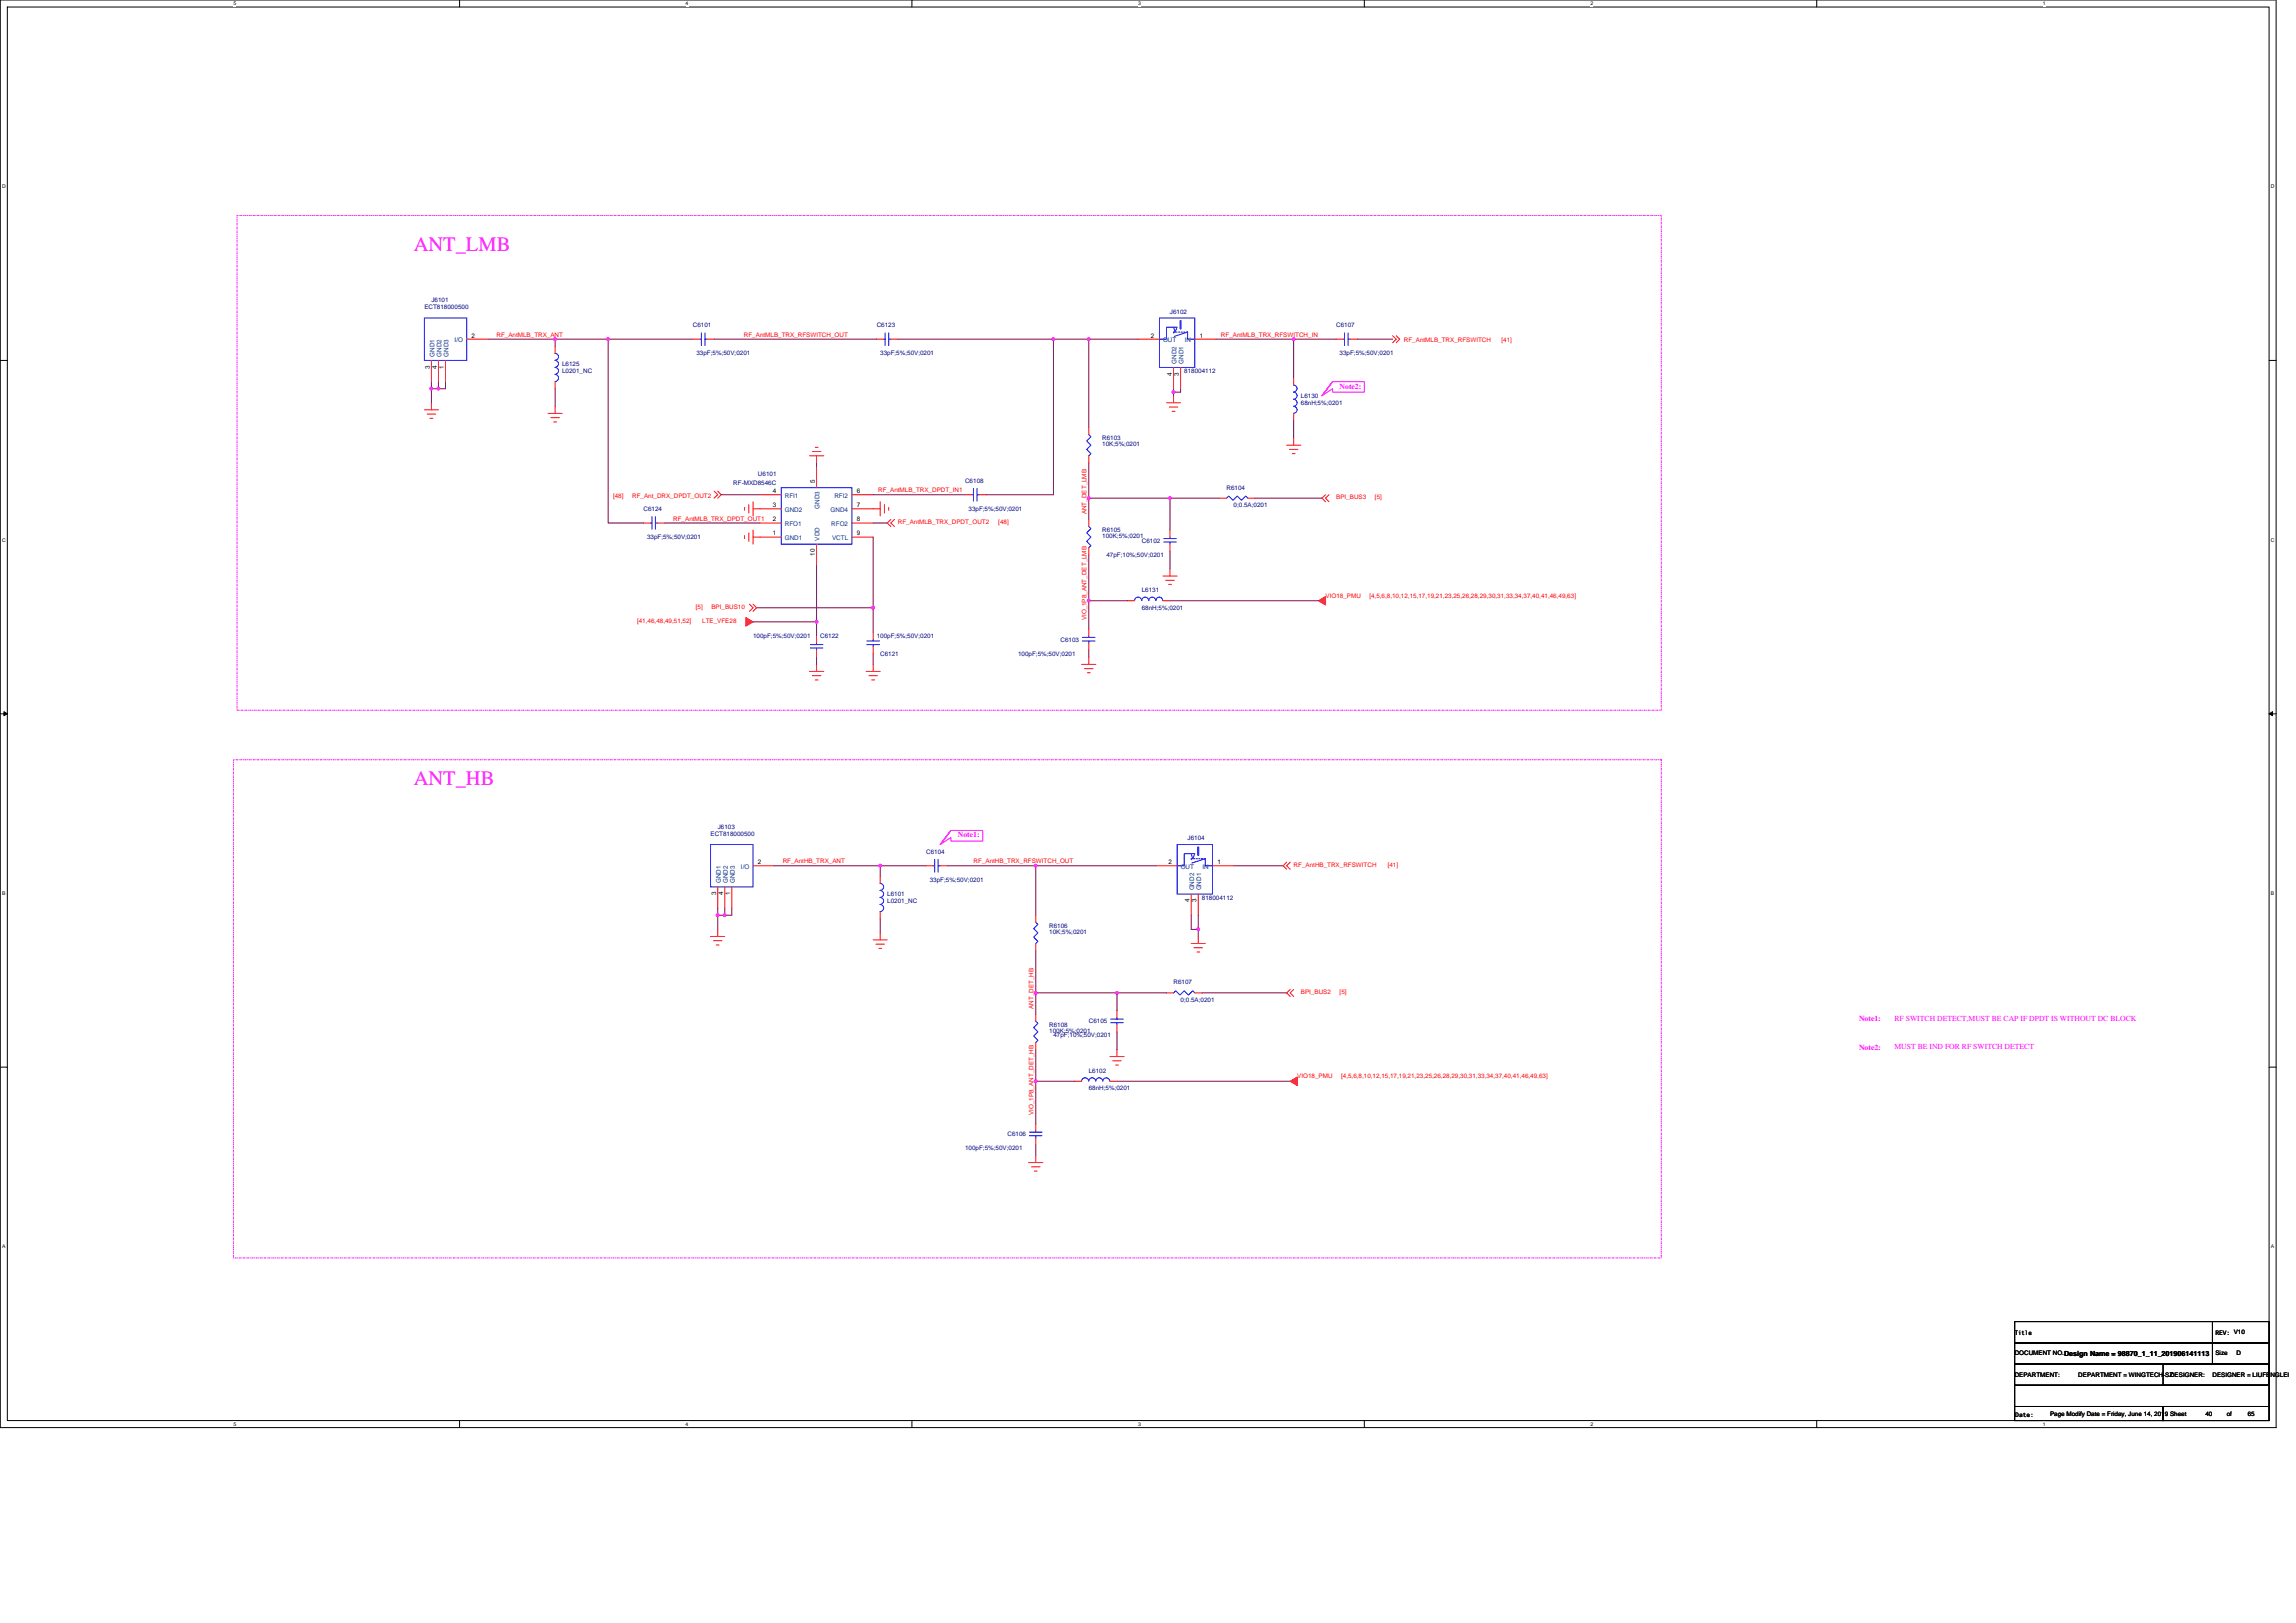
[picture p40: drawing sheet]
<svg xmlns="http://www.w3.org/2000/svg" width="297mm" height="210mm" viewBox="0 0 297 210" stroke-linecap="round" stroke-linejoin="round" font-family="sans-serif">
<defs><g id="words">
<g font-size="2.6" fill="#f0f">
<text x="53.5" y="32.5">ANT_LMB</text>
<text x="53.5" y="101.6">ANT_HB</text>
</g>
<g font-size="1" fill="#f0f">
<text x="173.3" y="50.3">Note2:</text>
<text x="123.9" y="108.4">Note1:</text>
<text x="240.5" y="132.1">Note1:</text>
<text x="240.5" y="135.8">Note2:</text>
<text x="245.1" y="135.8">MUST BE IND FOR RF SWITCH DETECT</text>
<text x="245.1" y="132.1">RF SWITCH DETECT,MUST BE CAP IF DPDT IS WITHOUT DC BLOCK</text>
</g>
<g font-size=".8" fill="#000080">
<text x="54.9" y="40">ECT818000500</text>
<text x="55.8" y="39.1">J6101</text>
<text x="151.4" y="40.6">J6102</text>
<text x="72.7" y="47.3">L6125</text>
<text x="89.6" y="42.3">C6101</text>
<text x="90.1" y="46">33pF;5%;50V;0201</text>
<text x="113.4" y="42.3">C6123</text>
<text x="113.9" y="46">33pF;5%;50V;0201</text>
<text x="172.9" y="42.3">C6107</text>
<text x="173.3" y="46">33pF;5%;50V;0201</text>
<text x="72.7" y="48.3">L0201_NC</text>
<text x="153.2" y="48.3">818004112</text>
<text x="168.3" y="51.5">L6130</text>
<text x="168.3" y="52.4">68nH;5%;0201</text>
<text x="142.6" y="57">R6103</text>
<text x="142.6" y="57.8">10K;5%;0201</text>
<text x="94.9" y="62.7">RF-MXD8546C</text>
<text x="98.1" y="61.6">U6101</text>
<text x="124.9" y="62.4">C6108</text>
<text x="158.7" y="63.4">R6104</text>
<text x="159.6" y="65.6">0;0.5A;0201</text>
<text x="83.2" y="66.1">C6124</text>
<text x="83.7" y="69.7">33pF;5%;50V;0201</text>
<text x="125.3" y="66.1">33pF;5%;50V;0201</text>
<text x="142.6" y="68.8">R6105</text>
<text x="142.6" y="69.7">100K;5%;0201</text>
<text x="147.7" y="70.2">C6102</text>
<text x="143.1" y="72">47pF;10%;50V;0201</text>
<text x="147.7" y="76.6">L6131</text>
<text x="97.4" y="82.5">100pF;5%;50V;0201</text>
<text x="106.1" y="82.5">C6122</text>
<text x="113.4" y="82.6">100pF;5%;50V;0201</text>
<text x="137.2" y="83">C6103</text>
<text x="147.7" y="78.9">68nH;5%;0201</text>
<text x="113.9" y="84.8">C6121</text>
<text x="131.7" y="84.8">100pF;5%;50V;0201</text>
<text x="92.9" y="107.3">J6103</text>
<text x="91.9" y="108.2">ECT818000500</text>
<text x="119.8" y="110.4">C6104</text>
<text x="153.6" y="108.7">J6104</text>
<text x="114.8" y="115.9">L6101</text>
<text x="114.8" y="116.8">L0201_NC</text>
<text x="120.3" y="114.1">33pF;5%;50V;0201</text>
<text x="155.5" y="116.4">818004112</text>
<text x="135.7" y="120">R6106</text>
<text x="135.7" y="120.9">10K;5%;0201</text>
<text x="151.8" y="127.4">R6107</text>
<text x="152.7" y="129.6">0;0.5A;0201</text>
<text x="135.7" y="132.8">R6108</text>
<text x="135.7" y="133.7">100K;5%;0201</text>
<text x="136.3" y="134.2">47pF;10%;50V;0201</text>
<text x="140.9" y="132.4">C6105</text>
<text x="140.9" y="138.8">L6102</text>
<text x="140.9" y="141.1">68nH;5%;0201</text>
<text x="124.9" y="148.8">100pF;5%;50V;0201</text>
<text x="130.3" y="147">C6106</text>
</g>
<g font-size=".8">
<text x="55.6" y="47.7" transform="rotate(-90 55.6 47.7)">3</text>
<text x="56.5" y="47.7" transform="rotate(-90 56.5 47.7)">4</text>
<text x="57.4" y="47.7" transform="rotate(-90 57.4 47.7)">1</text>
<text x="61" y="43.7">2</text>
<text x="148.9" y="43.7">2</text>
<text x="155.2" y="43.7">1</text>
<text x="151.6" y="48.6" transform="rotate(-90 151.6 48.6)">4</text>
<text x="152.5" y="48.6" transform="rotate(-90 152.5 48.6)">3</text>
<text x="100" y="65.6">3</text>
<text x="100" y="63.8">4</text>
<text x="105.4" y="62.5" transform="rotate(-90 105.4 62.5)">5</text>
<text x="110.8" y="65.6">7</text>
<text x="110.8" y="63.8">6</text>
<text x="100" y="69.3">1</text>
<text x="100" y="67.5">2</text>
<text x="105.4" y="71.9" transform="rotate(-90 105.4 71.9)">10</text>
<text x="110.8" y="69.3">9</text>
<text x="110.8" y="67.5">8</text>
<text x="98.1" y="111.8">2</text>
<text x="151.2" y="111.8">2</text>
<text x="157.5" y="111.8">1</text>
<text x="92.6" y="115.8" transform="rotate(-90 92.6 115.8)">3</text>
<text x="93.6" y="115.8" transform="rotate(-90 93.6 115.8)">4</text>
<text x="94.5" y="115.8" transform="rotate(-90 94.5 115.8)">1</text>
<text x="153.9" y="116.8" transform="rotate(-90 153.9 116.8)">4</text>
<text x="154.8" y="116.8" transform="rotate(-90 154.8 116.8)">3</text>
<text x="260.6" y="172.7">Title</text>
<text x="286.6" y="172.7">REV: V10</text>
<text x="260.6" y="175.4">DOCUMENT NO.:Design Name = 98870_1_11_201906141113</text>
<text x="260.6" y="178.1">DEPARTMENT:</text>
<text x="268.9" y="178.1">DEPARTMENT = WINGTECH-SZ</text>
<text x="280.8" y="178.1">DESIGNER:</text>
<text x="286.2" y="178.1">DESIGNER = LIUFENGLEI</text>
<text x="286.6" y="175.4">Size</text>
<text x="289.3" y="175.4">D</text>
<text x="260.7" y="183.3">Date:</text>
<text x="265.2" y="183.2">Page Modify Date = Friday, June 14, 2019 Sheet</text>
<text x="285.3" y="183.2">40</text>
<text x="288.1" y="183.2">of</text>
<text x="290.8" y="183.2">65</text>
</g>
<g font-size=".8" fill="#004080">
<text x="56.2" y="46.2" transform="rotate(-90 56.2 46.2)">GND1</text>
<text x="57.1" y="46.2" transform="rotate(-90 57.1 46.2)">GND2</text>
<text x="58" y="46.2" transform="rotate(-90 58 46.2)">GND3</text>
<text x="58.8" y="44.3">I/O</text>
<text x="150.5" y="44.3">OUT</text>
<text x="152.2" y="47.1" transform="rotate(-90 152.2 47.1)">GND2</text>
<text x="153.1" y="47.1" transform="rotate(-90 153.1 47.1)">GND1</text>
<text x="153.3" y="44.3">IN</text>
<text x="101.5" y="64.4">RFI1</text>
<text x="106" y="65.8" transform="rotate(-90 106 65.8)">GND3</text>
<text x="107.9" y="64.4">RFI2</text>
<text x="101.5" y="69.9">GND1</text>
<text x="101.5" y="68.1">RFO1</text>
<text x="101.5" y="66.2">GND2</text>
<text x="106" y="69.9" transform="rotate(-90 106 69.9)">VDD</text>
<text x="107.5" y="66.2">GND4</text>
<text x="107.5" y="68.1">RFO2</text>
<text x="107.7" y="69.9">VCTL</text>
<text x="95.9" y="112.4">I/O</text>
<text x="152.8" y="112.4">OUT</text>
<text x="155.6" y="112.4">IN</text>
<text x="93.2" y="114.3" transform="rotate(-90 93.2 114.3)">GND1</text>
<text x="94.1" y="114.3" transform="rotate(-90 94.1 114.3)">GND2</text>
<text x="95.1" y="114.3" transform="rotate(-90 95.1 114.3)">GND3</text>
<text x="154.5" y="115.2" transform="rotate(-90 154.5 115.2)">GND2</text>
<text x="155.4" y="115.2" transform="rotate(-90 155.4 115.2)">GND1</text>
</g>
<g font-size=".8" fill="#f00">
<text x="64.2" y="43.6">RF_AntMLB_TRX_ANT</text>
<text x="96.2" y="43.6">RF_AntMLB_TRX_RFSWITCH_OUT</text>
<text x="158" y="43.6">RF_AntMLB_TRX_RFSWITCH_IN</text>
<text x="181.6" y="44.2">RF_AntMLB_TRX_RFSWITCH</text>
<text x="194.2" y="44.2">[41]</text>
<text x="79.3" y="64.4">[48]</text>
<text x="81.8" y="64.4">RF_Ant_DRX_DPDT_OUT2</text>
<text x="113.6" y="63.7">RF_AntMLB_TRX_DPDT_IN1</text>
<text x="172.9" y="64.6">BPI_BUS3</text>
<text x="177.9" y="64.6">[5]</text>
<text x="87.1" y="67.4">RF_AntMLB_TRX_DPDT_OUT1</text>
<text x="116.2" y="67.8">RF_AntMLB_TRX_DPDT_OUT2</text>
<text x="129.2" y="67.8">[48]</text>
<text x="140.6" y="66.5" transform="rotate(-90 140.6 66.5)">ANT_DET_LMB</text>
<text x="171.5" y="77.3">VIO18_PMU</text>
<text x="177.2" y="77.3">[4,5,6,8,10,12,15,17,19,21,23,25,26,28,29,30,31,33,34,37,40,41,46,49,63]</text>
<text x="82.4" y="80.5">[41,46,48,49,51,52]</text>
<text x="90" y="78.8">[5]</text>
<text x="90.8" y="80.5">LTE_VFE28</text>
<text x="92" y="78.8">BPI_BUS10</text>
<text x="140.6" y="80.3" transform="rotate(-90 140.6 80.3)">VIO_1P8_ANT_DET_LMB</text>
<text x="101.3" y="111.7">RF_AntHB_TRX_ANT</text>
<text x="126" y="111.7">RF_AntHB_TRX_RFSWITCH_OUT</text>
<text x="167.4" y="112.2">RF_AntHB_TRX_RFSWITCH</text>
<text x="179.5" y="112.2">[41]</text>
<text x="133.7" y="130.6" transform="rotate(-90 133.7 130.6)">ANT_DET_HB</text>
<text x="168.3" y="128.6">BPI_BUS2</text>
<text x="173.3" y="128.6">[5]</text>
<text x="167.8" y="139.5">VIO18_PMU</text>
<text x="173.5" y="139.5">[4,5,6,8,10,12,15,17,19,21,23,25,26,28,29,30,31,33,34,37,40,41,46,49,63]</text>
<text x="133.7" y="144.3" transform="rotate(-90 133.7 144.3)">VIO_1P8_ANT_DET_HB</text>
</g>
<g font-size=".7">
<text x="30.2" y=".7">5</text>
<text x="88.7" y=".7">4</text>
<text x="147.2" y=".7">3</text>
<text x="205.8" y=".7">2</text>
<text x="264.3" y=".7">1</text>
<text x=".3" y="24.4">D</text>
<text x="293.8" y="24.4">D</text>
<text x=".3" y="70.1">C</text>
<text x="293.8" y="70.1">C</text>
<text x=".3" y="115.8">B</text>
<text x="293.8" y="115.8">B</text>
<text x=".3" y="161.5">A</text>
<text x="293.8" y="161.5">A</text>
<text x="30.2" y="184.5">5</text>
<text x="88.7" y="184.5">4</text>
<text x="147.2" y="184.5">3</text>
<text x="205.8" y="184.5">2</text>
<text x="264.3" y="184.5">1</text>
</g>
</g></defs>
<path d="M0 0h294.5v184.7h-294.5zM.9 .9h292.7v182.9h-292.7z" fill="none" stroke="#000" stroke-width=".13"/>
<g fill="#fff">
<path d="M30.2 .1h.4v.7h-.4z"/>
<path d="M30.2 183.9h.4v.7h-.4z"/>
</g>
<path d="M59.5 0v.9M59.5 183.8v.9" fill="none" stroke="#000" stroke-width=".13"/>
<g fill="#fff">
<path d="M88.7 .1h.4v.7h-.4z"/>
<path d="M88.7 183.9h.4v.7h-.4z"/>
</g>
<path d="M118 0v.9M118 183.8v.9" fill="none" stroke="#000" stroke-width=".13"/>
<g fill="#fff">
<path d="M147.2 .1h.4v.7h-.4z"/>
<path d="M147.2 183.9h.4v.7h-.4z"/>
</g>
<path d="M176.5 0v.9M176.5 183.8v.9" fill="none" stroke="#000" stroke-width=".13"/>
<g fill="#fff">
<path d="M205.8 .1h.3v.7h-.3z"/>
<path d="M205.8 183.9h.3v.7h-.3z"/>
</g>
<path d="M235 0v.9M235 183.8v.9" fill="none" stroke="#000" stroke-width=".13"/>
<g fill="#fff">
<path d="M264.3 .1h.3v.7h-.3z"/>
<path d="M264.3 183.9h.3v.7h-.3z"/>
<path d="M.3 23.8h.4v.7h-.4z"/>
<path d="M293.8 23.8h.5v.7h-.5z"/>
<path d="M.3 69.5h.4v.7h-.4z"/>
<path d="M293.8 69.5h.5v.7h-.5z"/>
</g>
<path d="M0 46.6h.9M293.6 46.6h.9" fill="none" stroke="#000" stroke-width=".13"/>
<g fill="#fff">
<path d="M.3 115.2h.4v.8h-.4z"/>
<path d="M293.8 115.2h.4v.8h-.4z"/>
</g>
<path d="M0 92.4h.9M293.6 92.4h.9" fill="none" stroke="#000" stroke-width=".13"/>
<path d="M.5 92.1l.4 .3-.4 .2zM293.6 92.4l.4-.3v.5z" fill="#000" stroke="#000" stroke-width=".13"/>
<g fill="#fff">
<path d="M.3 160.9h.4v.8h-.4z"/>
<path d="M293.8 160.9h.4v.8h-.4z"/>
</g>
<path d="M0 138.1h.9M293.6 138.1h.9M260.6 171h25.6v2.7h-25.6zM260.6 173.7h25.6v2.8h-25.6zM260.6 179.2h33v2.8h-33zM260.6 176.5h33v2.7h-33zM279.8 176.5h13.8v2.7h-13.8zM286.2 171h7.4v2.7h-7.4zM286.2 173.7h7.4v2.8h-7.4zM260.6 182h19.2v1.8h-19.2zM279.8 182h13.8v1.8h-13.8z" fill="none" stroke="#000" stroke-width=".13"/>
<path d="M30.7 27.9h184.2v64h-184.2zM30.2 98.3h184.7v64.5h-184.7z" fill="none" stroke="#f0f" stroke-width=".13" stroke-dasharray=".2 .2 0 .2"/>
<path d="M172.4 49.4h4.1v1.3h-4.1v-.4l-1.4 .9zM123 107.4h4.1v1.4h-4.1v-.4l-1.4 .9z" fill="none" stroke="#f0f" stroke-width=".13"/>
<g fill="none" stroke="#f00" stroke-width=".13">
<path d="M54.9 53h1.8M55.3 53.6h1.1M55.6 54.1h.4M55.8 52.1v.9M55.8 46.6v2.8M56.7 46.6v2.8M57.6 46.6v2.8M60.4 43.9h2.7M70.9 53.5h1.8M71.3 54h1.1M71.6 54.6h.4M71.8 52.6v.9"/>
<path d="M71.8 44.8v.9M71.8 49.4v.9M89.6 43.9h1M91.5 43.9h.9M104.7 59h1.9M105.1 58.4h1.1M105.5 57.9h.3M105.6 59v.9M113.4 43.9h.9M115.2 43.9h1M140.9 55.3v.9M140.9 59v.9"/>
<path d="M147.3 43.9h2.7M150.9 52.1h1.8M151.3 52.7h1.1M151.6 53.2h.4M151.8 51.2v.9M151.8 47.5v2.8M152.7 47.5v2.8M154.6 43.9h2.7M166.5 57.6h1.8M166.8 58.1h1.1M167.2 58.7h.4M167.4 56.7v.9"/>
<path d="M167.4 48.9v.9M167.4 53.5v.9M172.9 43.9h.9M174.7 43.9h.9M180.2 43.4l.4 .5-.4 .4M180.6 43.4l.5 .5-.5 .4M83.2 67.7h1M85.1 67.7h.9M92.4 63.5l.5 .5-.5 .5M92.9 63.5l.4 .5-.4 .5M96.3 65.7v.3M96.3 69.3v.4"/>
<path d="M96.9 65.3v1.1M96.9 68.9v1.1M97 78.2l.4 .4-.4 .5M97.4 64.9v1.8M97.4 68.6v1.8M97.4 78.2l.5 .4-.5 .5M97.4 65.8h3.7M97.4 69.5h3.7M98.3 67.7h2.8M98.3 64h2.8M105.6 60.3v2.8M105.6 70.4v2.8"/>
<path d="M110.2 65.8h3.7M110.2 64h2.8M110.2 67.7h2.8M110.2 69.5h2.8M113.9 64.9v1.8M114.4 65.3v1.1M115 65.7v.3M115.2 67.2l-.4 .5 .4 .4M115.7 67.2l-.5 .5 .5 .4M124.9 64h.9M126.7 64h.9M140.9 67.2v.9"/>
<path d="M140.9 70.9v.9M145.9 77.7h.9M150.4 77.7h1M150.4 74.5h1.9M150.8 75.1h1.1M151.2 75.6h.4M151.4 73.6v.9M151.4 68.6v.9M151.4 70.4v.9M157.8 64.5h.9M161.4 64.5h.9M171.5 64l-.5 .5 .5 .4"/>
<path d="M171.9 64l-.4 .5 .4 .4M104.7 86.9h1.9M105.1 87.4h1.1M105.5 88h.3M105.6 86v.9M105.6 82.3v.9M105.6 84.1v.9M112.1 86.9h1.8M112.4 87.4h1.1M112.8 88h.4M113 86v.9M113 81.8v.9"/>
<path d="M113 83.7v.9M139.9 86h1.9M140.3 86.5h1.1M140.7 87h.3M140.9 85v1M140.9 81.4v.9M140.9 83.2v.9M92.9 114.7v2.8M93.8 114.7v2.8M94.7 114.7v2.8M97.4 112h2.8M113.9 113.4v.9"/>
<path d="M113.9 118v.9M119.8 112h.9M121.6 112h1M134 118.4v.9M149.5 112h2.8M154.1 115.7v2.7M155 115.7v2.7M156.9 112h2.7M166.5 111.5l-.5 .5 .5 .5M166.9 111.5l-.4 .5 .4 .5M91.9 121.2h1.9M92.3 121.7h1.1"/>
<path d="M92.7 122.3h.3M92.9 120.2v1M113 121.6h1.8M113.3 122.2h1.1M113.7 122.7h.4M113.9 120.7v.9M134 122.1v.9M134 131.2v.9M134 134.9v.9M139 139.9h.9M143.6 139.9h.9M143.6 136.7h1.8"/>
<path d="M144 137.2h1.1M144.3 137.8h.4M144.5 135.8v.9M144.5 130.7v1M144.5 132.6v.9M150.9 128.5h.9M154.1 122.1h1.8M154.5 122.6h1.1M154.6 128.5h.9M154.9 123.2h.3M155 121.2v.9M166.9 128l-.4 .5 .4 .4"/>
<path d="M167.4 128l-.5 .5 .5 .4M133.1 150.4h1.8M133.5 151h1.1M133.8 151.5h.4M134 149.5v.9M134 145.4v.9M134 147.2v.9"/>
</g>
<g fill="#f00" stroke="#f00" stroke-width=".13">
<path d="M170.6 77.7l.9-.5v1.1z"/>
<path d="M166.9 139.9l.9-.6v1.1z"/>
<path d="M96.5 79.9l.9 .6-.9 .5z"/>
</g>
<g fill="none" stroke="#00f" stroke-width=".13">
<path d="M54.9 41.1h5.5v5.5h-5.5zM71.8 45.7a.44 .44 0 0 1 .5 .5 .44 .44 0 0 1-.5 .4M71.8 46.6a.44 .44 0 0 1 .5 .5 .44 .44 0 0 1-.5 .4M71.8 47.5a.44 .44 0 0 1 .5 .5 .44 .44 0 0 1-.5 .4M71.8 48.5a.46 .46 0 0 1 .5 .4 .46 .46 0 0 1-.5 .5M90.6 43.9h.1M90.7 43.1v1.6M91.2 43.9h.3M91.2 43.1v1.6M114.3 43.9h.2M114.5 43.1v1.6M115 43.9h.2"/>
<path d="M115 43.1v1.6M140.9 56.2l.2 .3-.5 .5 .5 .6-.5 .5 .5 .6-.2 .3M150 41.1h4.6v6.4h-4.6zM151.8 42.3l.2 .7 .3-.7h-1.4v1.6h-.9M151.9 43.5l1.7-.5v.9h1M167.3 49.8a.44 .44 0 0 1 .5 .5 .44 .44 0 0 1-.5 .4M167.3 50.7a.46 .46 0 0 1 .5 .5 .46 .46 0 0 1-.5 .4 .46 .46 0 0 1 .5 .5 .46 .46 0 0 1-.5 .5M167.3 52.6a.44 .44 0 0 1 .5 .4 .44 .44 0 0 1-.5 .5M173.8 43.9h.1M173.9 43.1v1.6M174.4 43.9h.3M174.4 43.1v1.6"/>
<path d="M84.2 67.7h.1M84.3 66.8v1.7M84.8 67.7h.3M84.8 66.8v1.7M101.1 63.1h9.1v7.3h-9.1zM125.8 64h.1M125.9 63.2v1.6M126.4 64h.3M126.4 63.2v1.6M140.9 68.1l.2 .3-.5 .5 .5 .6-.5 .5 .5 .6-.2 .3M149.5 77.7a.46 .46 0 0 0-.4-.4 .46 .46 0 0 0-.5 .4 .46 .46 0 0 0-.4-.4 .46 .46 0 0 0-.5 .4 .46 .46 0 0 0-.5-.4 .46 .46 0 0 0-.4 .4M150.4 77.7a.44 .44 0 0 0-.4-.4 .44 .44 0 0 0-.5 .4"/>
<path d="M150.6 70.1h1.6M150.6 69.7h1.6M151.4 69.5v.2M151.4 70.1v.3M158.7 64.5l.3-.3 .5 .5 .6-.5 .5 .5 .6-.5 .2 .3M104.8 83.8h1.7M104.8 83.4h1.7M105.6 83.2v.2M105.6 83.8v.3M112.1 83.4h1.7M112.1 82.9h1.7M113 82.7v.2"/>
<path d="M113 83.4v.3M140 82.9h1.7M140 82.5h1.7M140.9 82.3v.2M140.9 82.9v.3M91.9 109.3h5.5v5.4h-5.5zM113.9 114.3a.44 .44 0 0 1 .4 .4 .44 .44 0 0 1-.4 .5M113.9 115.2a.44 .44 0 0 1 .4 .5 .44 .44 0 0 1-.4 .4 .46 .46 0 0 1 .4 .5 .46 .46 0 0 1-.4 .4 .47 .47 0 0 1 .4 .5 .47 .47 0 0 1-.4 .4M120.7 112h.2M120.9 111.2v1.6M121.4 112h.2M121.4 111.2v1.6"/>
<path d="M134 119.3l.3 .3-.6 .5 .6 .6-.6 .5 .6 .6-.3 .3M152.3 109.3h4.6v6.4h-4.6zM154.1 110.4l.2 .7 .3-.7h-1.4v1.6h-.9M154.2 111.7l1.7-.6v.9h1M134 132.1l.3 .3-.6 .5 .6 .6-.6 .5 .6 .6-.3 .3M139.9 139.9a.46 .46 0 0 1 .5-.5 .46 .46 0 0 1 .4 .5 .46 .46 0 0 1 .5-.5 .46 .46 0 0 1 .4 .5 .46 .46 0 0 1 .5-.5 .46 .46 0 0 1 .5 .5 .46 .46 0 0 1 .4-.5 .46 .46 0 0 1 .5 .5M143.7 132.3h1.6M143.7 131.8h1.6M144.5 131.7v.1M144.5 132.3v.3M151.8 128.5l.3-.3 .6 .5 .5-.5 .6 .5 .5-.5 .3 .3M133.2 146.9h1.6"/>
<path d="M133.2 146.5h1.6M134 146.3v.2M134 146.9v.3"/>
</g>
<path d="M151.8 43h.1M153.6 43h-1.8M154.1 111.1h.1M155.9 111.1h-1.8" fill="none" stroke="#00f" stroke-width=".13" stroke-dasharray=".2 .2"/>
<path d="M152.7 41.5v1M155 109.6v1" fill="none" stroke="#00f" stroke-width=".25"/>
<g fill="none" stroke="#800040" stroke-width=".13">
<path d="M55.8 50.3v1.8M55.8 49.4v.9M55.8 50.3h.9M56.7 49.4v.9M57.6 49.4v.9h-.9M63.1 43.9h8.7M71.8 50.3v2.3M78.7 43.9h-6.9v.9M89.6 43.9h-10.9v23.8h4.5M92.4 43.9h21M105.6 59.9v.4M116.2 43.9h20.1"/>
<path d="M136.3 43.9v20.1h-8.7M136.3 43.9h11M140.9 59.9v4.6M140.9 43.9v11.4M151.8 50.3v.4M151.8 50.7v.5M152.7 50.3v.4h-.9M157.3 43.9h10.1M167.4 43.9h5.5M167.4 54.4v2.3M167.4 43.9v5M175.6 43.9h4.6"/>
<path d="M86 67.7h12.3M93.3 64h5M97.9 78.6h15.1M105.6 73.2v7.3M113 64h11.9M113 69.5v9.1M113 78.6v3.2M113 67.7h1.8M140.9 71.8v5.9M140.9 64.5v2.7M140.9 77.7v3.7M140.9 77.7h5"/>
<path d="M140.9 64.5h10.5M151.4 64.5h6.4M151.4 64.5v4.1M151.4 71.3v2.3M151.4 77.7h19.2M162.3 64.5h8.7M97.4 80.5h8.2M105.6 80.5v1.8M105.6 85v1M113 84.6v1.4M140.9 84.1v.9M92.9 118.4h.9"/>
<path d="M92.9 117.5v.9M92.9 118.4v1.8M93.8 117.5v.9M94.7 117.5v.9h-.9M100.2 112h13.7M113.9 112v1.4M113.9 118.9v1.8M113.9 112h5.9M122.6 112h11.4M134 112h15.5M134 112v6.4M154.1 118.4v1.8h.9"/>
<path d="M155 118.4v1.8M159.6 112h6.4M134 128.5h10.5M134 123v5.5M134 128.5v2.7M134 135.8v4.1M134 139.9v5.5M134 139.9h5M144.5 128.5h6.4M144.5 128.5v2.2M144.5 133.5v2.3M144.5 139.9h22.4"/>
<path d="M155 120.2v1M155.5 128.5h11M134 148.1v1.4"/>
</g>
<g fill="#f0f" stroke="#f0f" stroke-width=".13">
<path d="M55.7 50.1h.2v.3h-.2z" fill-rule="evenodd"/>
<path d="M151.7 50.6h.2v.3h-.2z" fill-rule="evenodd"/>
<path d="M71.7 43.8h.2v.2h-.2z" fill-rule="evenodd"/>
<path d="M78.5 43.8h.3v.2h-.3z" fill-rule="evenodd"/>
<path d="M112.8 78.5h.3v.2h-.3z" fill-rule="evenodd"/>
<path d="M55.7 50.1h.2v.3h-.2z" fill-rule="evenodd"/>
<path d="M151.7 50.6h.2v.3h-.2z" fill-rule="evenodd"/>
<path d="M71.7 43.8h.2v.2h-.2z" fill-rule="evenodd"/>
<path d="M78.5 43.8h.3v.2h-.3z" fill-rule="evenodd"/>
<path d="M112.8 78.5h.3v.2h-.3z" fill-rule="evenodd"/>
<circle cx="56.7" cy="50.3" r=".17"/>
<circle cx="140.8" cy="77.7" r=".17"/>
<circle cx="151.4" cy="64.5" r=".17"/>
<circle cx="140.8" cy="64.5" r=".17"/>
<circle cx="113.9" cy="112" r=".17"/>
<circle cx="134" cy="112" r=".17"/>
<circle cx="93.7" cy="118.4" r=".17"/>
<circle cx="92.8" cy="118.4" r=".17"/>
<circle cx="155" cy="120.2" r=".17"/>
<circle cx="134" cy="128.5" r=".17"/>
<circle cx="144.5" cy="128.5" r=".17"/>
<circle cx="134" cy="139.9" r=".17"/>
<circle cx="167.4" cy="43.9" r=".17"/>
<circle cx="136.3" cy="43.9" r=".17"/>
<circle cx="105.6" cy="80.5" r=".17"/>
<circle cx="140.8" cy="43.9" r=".17"/>
</g>
<use href="#words"/>
</svg>
